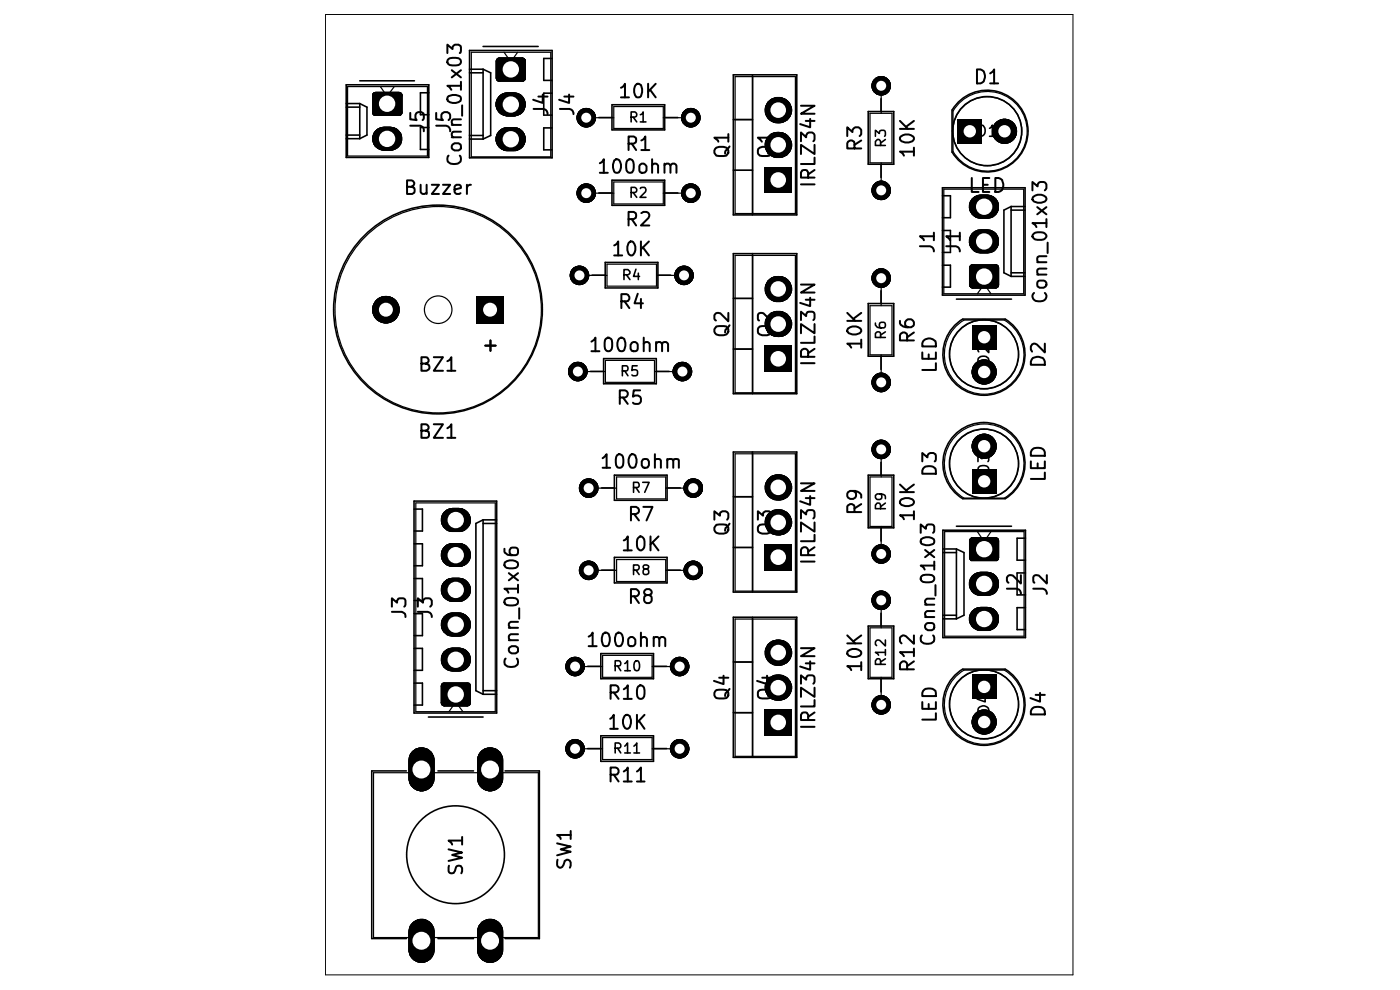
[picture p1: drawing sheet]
<svg xmlns="http://www.w3.org/2000/svg" width="297mm" height="210mm" viewBox="0 0 297 210" stroke-linecap="round" stroke-linejoin="round" font-family="sans-serif">
<g fill="#000">
<path d="M79.2 19.7l.5-.2h5l.5 .2 .1 .3v4.1l-.1 .3-.3 .1h-5.5l-.2-.1-.2-.3v-4.1zM105.9 12.9h4.9v3.7h-4.9zM106.1 20.1a3.9 3.9 0 0 1 3.2-.5 2.56 2.56 0 0 1 2.2 2.6 2.56 2.56 0 0 1-2.2 2.5 3.8 3.8 0 0 1-3.6-.9 2.55 2.55 0 0 1 .4-3.7zM105.4 12.4l.4-.2h5.1l.4 .2 .2 .3v4.1l-.2 .3-.2 .2h-5.5l-.4-.6v-3.8zM79.7 20.2h5v3.7h-5zM79.5 27.8a3.7 3.7 0 0 1 4.1-.8 2.56 2.56 0 0 1 1.7 2.7 2.56 2.56 0 0 1-2.2 2.3 4.1 4.1 0 0 1-3.6-.9 2.75 2.75 0 0 1 0-3.3zM105.7 27.9a2.17 2.17 0 0 1 1.7-.9 3.5 3.5 0 0 1 3.6 .9 2.58 2.58 0 0 1-1.7 4.2 3.3 3.3 0 0 1-4.1-1.8 2.55 2.55 0 0 1 .5-2.4zM162.8 29a2.91 2.91 0 0 1 3.8-.6 2.91 2.91 0 0 1 1.1 3.7 2.9 2.9 0 0 1-4.1 1.1 2.9 2.9 0 0 1-.8-4.2zM162.8 21.6a2.91 2.91 0 0 1 4.3-.3 2.91 2.91 0 0 1-.1 4.3 2.92 2.92 0 0 1-3.9-.1 2.92 2.92 0 0 1-.3-3.9zM203.1 25.2h5.3v5.3h-5.3zM162.2 35.4h5.9v5.5h-5.9zM162.8 59.5a3 3 0 0 1 3.4-.8 3 3 0 0 1 1.9 2.9 2.92 2.92 0 0 1-4 2.4 2.92 2.92 0 0 1-1.3-4.5z"/>
<path d="M206.2 49.6a3.3 3.3 0 0 1 3.4-.8 2.51 2.51 0 0 1 2.3 2.5 2.51 2.51 0 0 1-2.3 2.5 3.3 3.3 0 0 1-3.4-1 2.44 2.44 0 0 1 0-3.2zM206.2 42.2a3.9 3.9 0 0 1 5.2 0 2.58 2.58 0 0 1-1.8 4.2 3.3 3.3 0 0 1-3.4-.9 2.44 2.44 0 0 1 0-3.3zM205.8 56.3l.2-.2h5.5l.2 .2 .2 .3v4.1l-.2 .3-.4 .2-5.3-.1-.4-.6v-3.7zM101.1 62.8h5.8v5.8h-5.8zM162.2 73.3h5.9v5.6h-5.9zM162.8 67a2.98 2.98 0 0 1 3.4-.9 2.98 2.98 0 0 1 1.9 2.9 2.98 2.98 0 0 1-2.7 2.5 2.98 2.98 0 0 1-3.1-2 2.87 2.87 0 0 1 .5-2.5zM206.2 68.9h5.2v5.3h-5.2zM206.3 56.8h4.9v3.6h-4.9zM94.1 116.2a3.7 3.7 0 0 1 4-.9 2.51 2.51 0 0 1 1.8 2.7 2.51 2.51 0 0 1-2.3 2.2 3.8 3.8 0 0 1-3.5-.8 2.75 2.75 0 0 1 0-3.2zM94.1 108.7a3.9 3.9 0 0 1 5.2 0 2.51 2.51 0 0 1 .4 2.6 2.51 2.51 0 0 1-2.1 1.6 3.5 3.5 0 0 1-3.5-1 2.75 2.75 0 0 1 0-3.2zM162.8 109a2.9 2.9 0 0 1 4.1-.4 2.9 2.9 0 0 1 .5 4 3.1 3.1 0 0 1-5.1-1 2.95 2.95 0 0 1 .5-2.6zM162.8 101.7a2.91 2.91 0 0 1 3.8-.7 2.91 2.91 0 0 1 1.1 3.7 2.9 2.9 0 0 1-4.1 1.2 2.9 2.9 0 0 1-.8-4.2z"/>
<path d="M206.2 99.5h5.2v5.2h-5.2zM206.3 114.7h4.9v3.6h-4.9zM205.6 114.4l.6-.4h5.1l.4 .2 .2 .2v4.2l-.2 .3-.2 .1h-5.5l-.4-.6zM94.1 138.3a2.44 2.44 0 0 1 1.7-.9 3.5 3.5 0 0 1 3.5 .9 2.51 2.51 0 0 1 .4 2.5 2.51 2.51 0 0 1-2.1 1.6 3.8 3.8 0 0 1-3.5-.8 2.9 2.9 0 0 1 0-3.3zM94.1 130.9a3.9 3.9 0 0 1 5.2 0 2.51 2.51 0 0 1 .4 2.6 2.51 2.51 0 0 1-2.1 1.5 3.5 3.5 0 0 1-3.5-.9 2.75 2.75 0 0 1 0-3.2zM94.1 123.5a3.7 3.7 0 0 1 4-.8 2.56 2.56 0 0 1 1.8 2.7 2.56 2.56 0 0 1-2.3 2.3 3.5 3.5 0 0 1-3.5-1 2.75 2.75 0 0 1 0-3.2zM162.2 115.4h5.9v5.6h-5.9zM162.8 136.6a3 3 0 0 1 3.4-.7 3 3 0 0 1 1.9 2.9 2.92 2.92 0 0 1-4 2.3 2.92 2.92 0 0 1-1.3-4.5zM206.2 129.7a2.17 2.17 0 0 1 1.7-.9 3.5 3.5 0 0 1 3.5 .9 2.6 2.6 0 0 1-1.8 4.2 3.1 3.1 0 0 1-3.7-1.4 2.3 2.3 0 0 1 .3-2.8zM206.2 122.3a3.3 3.3 0 0 1 3.4-.9 2.51 2.51 0 0 1 2.3 2.5 2.51 2.51 0 0 1-2.3 2.5 3.5 3.5 0 0 1-3.4-.8 2.57 2.57 0 0 1 0-3.3zM87.3 159.5a2.82 2.82 0 0 1 2.9-.8 2.82 2.82 0 0 1 2 2.3v4.3a2.76 2.76 0 0 1-2.8 2.6 2.76 2.76 0 0 1-2.7-2.6v-4.3l.2-1zM94.2 145.5h4.9v3.6h-4.9z"/>
<path d="M93.7 144.9l.3-.1h5.5l.2 .1 .2 .6v3.7a.72 .72 0 0 1-.7 .7h-5.1l-.4-.3-.1-.3v-4.1zM102.2 159.2a2.84 2.84 0 0 1 4.6 1.8v4.3a2.76 2.76 0 0 1-2.8 2.6 2.76 2.76 0 0 1-2.7-2.6v-4.3a2.5 2.5 0 0 1 .9-1.8zM162.2 150.4h5.9v5.6h-5.9zM162.8 144.1a2.98 2.98 0 0 1 3.4-.9 2.98 2.98 0 0 1 1.9 2.9 2.98 2.98 0 0 1-2.7 2.5 2.98 2.98 0 0 1-3.1-2 2.87 2.87 0 0 1 .5-2.5zM206.2 143.1h5.2v5.2h-5.2zM87.7 195.5a2.75 2.75 0 0 1 4.5 1.9v4.4a2.77 2.77 0 0 1-2.8 2.4 2.77 2.77 0 0 1-2.7-2.4v-4.4a2.27 2.27 0 0 1 1-1.9zM102.2 195.5a2.83 2.83 0 0 1 4.6 1.9v4.4a2.77 2.77 0 0 1-2.8 2.4 2.77 2.77 0 0 1-2.7-2.4v-5l.2-.5z"/>
<circle cx="186.9" cy="18.2" r="2.07"/>
<circle cx="187" cy="18.2" r="2.06"/>
<circle cx="124.4" cy="25" r="2.07"/>
<circle cx="124.4" cy="25" r="2.04"/>
<circle cx="146.5" cy="25" r="2.03"/>
<circle cx="146.6" cy="25" r="2.07"/>
<circle cx="213.1" cy="27.8" r="2.67"/>
<circle cx="213.1" cy="27.9" r="2.66"/>
<circle cx="122.9" cy="58.4" r="2.07"/>
<circle cx="122.9" cy="58.4" r="2.04"/>
<circle cx="124.4" cy="41" r="2.07"/>
<circle cx="124.4" cy="41" r="2.04"/>
<circle cx="145.1" cy="58.4" r="2.07"/>
<circle cx="145.1" cy="58.4" r="2.04"/>
<circle cx="146.5" cy="41" r="2.03"/>
<circle cx="146.6" cy="41" r="2.07"/>
<circle cx="186.9" cy="40.4" r="2.07"/>
<circle cx="186.9" cy="59" r="2.07"/>
<circle cx="187" cy="59" r="2.06"/>
<circle cx="187" cy="40.4" r="2.06"/>
<circle cx="81.9" cy="65.7" r="2.92"/>
<circle cx="122.6" cy="78.8" r="2.07"/>
<circle cx="144.7" cy="78.8" r="2.07"/>
<circle cx="144.8" cy="78.8" r="2.07"/>
<circle cx="208.8" cy="78.9" r="2.65"/>
<circle cx="208.8" cy="78.9" r="2.67"/>
<circle cx="186.9" cy="81.1" r="2.07"/>
<circle cx="186.9" cy="95.3" r="2.07"/>
<circle cx="187" cy="81.1" r="2.06"/>
<circle cx="187" cy="95.4" r="2.06"/>
<circle cx="208.8" cy="94.7" r="2.63"/>
<circle cx="208.8" cy="94.7" r="2.67"/>
<circle cx="124.9" cy="103.5" r="2.04"/>
<circle cx="124.9" cy="103.5" r="2.07"/>
<circle cx="147.1" cy="103.5" r="2.04"/>
<circle cx="147.1" cy="103.5" r="2.07"/>
<circle cx="186.9" cy="117.5" r="2.07"/>
<circle cx="186.9" cy="117.5" r="2.04"/>
<circle cx="124.9" cy="121" r="2.07"/>
<circle cx="124.9" cy="121" r="2.04"/>
<circle cx="147.1" cy="121" r="2.07"/>
<circle cx="147.1" cy="121" r="2.04"/>
<circle cx="186.9" cy="127.3" r="2.07"/>
<circle cx="187" cy="127.4" r="2.06"/>
<circle cx="122" cy="141.4" r="2.07"/>
<circle cx="122" cy="158.8" r="2.07"/>
<circle cx="122" cy="158.8" r="2.04"/>
<circle cx="122" cy="141.4" r="2.04"/>
<circle cx="144.2" cy="141.4" r="2.07"/>
<circle cx="144.2" cy="158.8" r="2.07"/>
<circle cx="144.2" cy="158.8" r="2.04"/>
<circle cx="144.2" cy="141.4" r="2.04"/>
<circle cx="186.9" cy="149.5" r="2.07"/>
<circle cx="187" cy="149.5" r="2.06"/>
<circle cx="208.8" cy="153.1" r="2.62"/>
<circle cx="208.8" cy="153.2" r="2.67"/>
</g>
<path d="M105.9 12.9h4.9v3.7h-4.9zM79.7 20.2h5v3.7h-5zM206.3 56.8h4.9v3.6h-4.9zM206.3 114.7h4.9v3.6h-4.9zM94.2 145.5h4.9v3.6h-4.9z" fill="none" stroke="#000" stroke-width="1.4"/>
<path d="M81.5 29.4h1.3M107.6 22.1h1.4M107.6 29.5h1.4M208.1 51.2h1.3M208.1 43.8h1.3M96 110.3h1.3M96 117.7h1.3M96 139.9h1.3M96 125.1h1.3M96 132.5h1.3M208.1 123.8h1.3M208.1 131.3h1.3" fill="none" stroke="#000" stroke-width="5.1"/>
<path d="M165 30.7h.3M165 23.4h.3M165 68.7h.3M165 61.3h.3M165 110.8h.3M165 103.4h.3M165 138.4h.3M165 145.9h.3M89.4 161.3v3.8M104 161.3v3.8M89.4 197.7v3.8M104 197.7v3.8" fill="none" stroke="#000" stroke-width="5.5"/>
<g fill="none" stroke="#000" stroke-width=".25">
<path d="M73.7 18.4h17v14.7h-17zM80.7 18.4l1.4 2 1.5-2M100 11.1h16.8v22.2h-16.8zM106.9 11.1l1.5 2 1.4-2M156 16.3h12.7v29h-12.7zM159.7 16.3v29M186.9 18.2v5.8M124.4 25h5.8M130.2 38.6h10.5v4.7h-10.5zM130.2 22.6h10.5v4.7h-10.5zM140.7 25h5.9M156 25.4h3.7"/>
<path d="M156 36.1h3.7M184.6 24h4.6v10.5h-4.6zM186.9 34.5v5.9M202.2 23.6v8.6M202.2 23.6a8.4 8.4 0 0 1 12.7-2.2 8.4 8.4 0 0 1 0 12.9 8.4 8.4 0 0 1-12.7-2.2M122.9 58.4h5.9M124.4 41h5.8M128.8 56h10.5v4.7h-10.5zM139.3 58.4h5.8M140.7 41h5.9M156 54.2h12.7v29.1h-12.7zM159.7 54.2v29.1"/>
<path d="M186.9 59v5.8M200.2 40.1h17v22.2h-17zM122.6 78.8h5.8M128.4 76.4h10.4v4.7h-10.4zM138.8 78.8h6M156 63.3h3.7M156 74.1h3.7M184.6 64.8h4.6v10.5h-4.6zM186.9 75.3v5.8M204.5 67.9h8.5M204.5 67.9a8.4 8.4 0 0 0-2.2 12.7 8.4 8.4 0 0 0 12.9 0 8.4 8.4 0 0 0-2.1-12.7M207.3 62.3l1.5-2 1.4 2"/>
<path d="M156 96.3h12.7v29.1h-12.7zM159.7 96.3v29.1M186.9 95.3v5.9M88.2 106.7h16.9v44.3h-16.9zM124.9 103.5h5.9M130.8 118.7h10.4v4.7h-10.4zM130.8 101.2h10.4v4.6h-10.4zM141.2 103.5h5.9M156 116.2h3.7M156 105.4h3.7M184.6 101.2h4.6v10.5h-4.6zM186.9 111.7v5.8"/>
<path d="M200.4 112.8h16.8v22.2h-16.8zM204.5 105.7h8.5M204.5 105.7a8.4 8.4 0 0 1-2.2-12.8 8.4 8.4 0 0 1 12.9 0 8.4 8.4 0 0 1-2.1 12.8M207.3 112.8l1.5 2.1 1.4-2.1M124.9 121h5.9M127.8 139h10.5v4.7h-10.5zM141.2 121h5.9M156 131.3h12.7v29.1h-12.7zM159.7 131.3v29.1M184.6 133.2h4.6v10.5h-4.6zM186.9 127.3v5.9M95.2 151l1.5-2.1 1.5 2.1"/>
<path d="M122 141.4h5.8M122 158.8h5.8M127.8 156.5h10.5v4.6h-10.5zM138.3 141.4h5.9M138.3 158.8h5.9M156 151.2h3.7M156 140.5h3.7M186.9 143.7v5.8M204.5 142.1h8.5M204.5 142.2a8.4 8.4 0 0 0-2.2 12.7 8.4 8.4 0 0 0 12.9 0 8.4 8.4 0 0 0-2.1-12.7M79.2 163.9h35v35h-35z"/>
<circle cx="209.5" cy="27.9" r="7.3"/>
<circle cx="93" cy="65.7" r="21.9"/>
<circle cx="93" cy="65.7" r="2.92"/>
<circle cx="208.8" cy="75.2" r="7.3"/>
<circle cx="208.8" cy="98.4" r="7.3"/>
<circle cx="208.8" cy="149.4" r="7.3"/>
</g>
<g fill="none" stroke="#000" stroke-width=".42">
<path d="M94.9 11.3v-1.8l1.1 .9a.84 .84 0 0 1 .5-.9h.8l.4 .2 .1 1.1-.3 .5M95 12.7a2.27 2.27 0 0 1 2.7 0 .77 .77 0 0 1-.4 1.1 2.6 2.6 0 0 1-2.3-.3zM95.8 14.9l2 1.5M97.8 18.2h-2.9l.4 .3 .5 .5M97.8 17.4v1.6M97.8 14.9l-2 1.5M131.7 18.6l.4-.1 .5-.7v2.9M134.9 18a.67 .67 0 0 1 .6-.2 .67 .67 0 0 1 .6 .5 1.71 1.71 0 0 1-.6 2.4 .64 .64 0 0 1-.8-.6 2.16 2.16 0 0 1 .2-2.1zM137.5 17.8v2.9M137.9 19l1.2 1.7M139.1 17.8l-1.6 1.7M207.3 14.7h.7a1.63 1.63 0 0 1 1 1.5 1.63 1.63 0 0 1-1 1.5h-.7z"/>
<path d="M210.1 15.6l.5-.5 .3-.4v3M210.1 17.7h1.6M86.4 39.6h.9a.68 .68 0 0 0 .6-.7 .68 .68 0 0 0-.6-.6h-.9v2.8h1.1a.79 .79 0 0 0 .5-.8 .79 .79 0 0 0-.7-.7M87 26.7h2.1a.9 .9 0 0 1 .8 1.1M87 24v1.3l1.4 .2-.3-.4v-.7l.2-.4 .4-.2h.7l.3 .2a1.16 1.16 0 0 1 .1 1.3l-.1 .2M89.2 39.2v1.5l.2 .3a.78 .78 0 0 0 1.1-.1M90.5 39.2v1.9M91.6 39.2h1.5l-1.5 1.9h1.5M92.5 26.7h2.2a1.02 1.02 0 0 1 .8 1.1M92.5 24v1.3l1.5 .2-.4-.4v-.7l.2-.4 .4-.2h.7l.4 .2 .2 .4v.7l-.3 .4M94 39.2h1.5l-1.5 1.9h1.5M95 20.6a2.27 2.27 0 0 1 2.7 0 .77 .77 0 0 1-.4 1.1 2.29 2.29 0 0 1-2.3-.3z"/>
<path d="M95.2 33a1.09 1.09 0 0 0-.2 1.3 1.09 1.09 0 0 0 1.2 .5 1.23 1.23 0 0 0 1.2-.3 1.23 1.23 0 0 0 .3-1.3l-.2-.2M95.8 29.1h2M95.8 26.5h2M96 30.6l.4-.2h.9l.2 .2a.78 .78 0 0 1-.2 1.3h-.9a.78 .78 0 0 1-.4-1.3zM97.8 27.9h-1.5a.64 .64 0 0 0-.5 .6 .64 .64 0 0 0 .4 .6M97.8 25.3l-1.8 .1-.2 .7 .4 .4M98 22.3v2.2M99.1 39.2v1.9M99.9 39.2a.76 .76 0 0 0-.8 .6M113.2 23.1h2.1a1 1 0 0 1 .9 1.1M114.2 20.5h2M115.1 20.1v1.7l-2-.6"/>
<path d="M118.8 23.1h2a1 1 0 0 1 .9 1.1M119.7 20.5h2M120.7 20.1v1.7l-2.1-.6M127.2 34.6l.4-.1 .5-.7v2.9M127.2 36.7h1.7M130.3 34a.72 .72 0 0 1 .7-.2 .72 .72 0 0 1 .6 .6 2.17 2.17 0 0 1-.3 2.2 .74 .74 0 0 1-1.1-.5 2.57 2.57 0 0 1 .1-2.1zM131.7 20.7h1.7M133.1 34a.72 .72 0 0 1 .7-.2 .72 .72 0 0 1 .6 .6 2.89 2.89 0 0 1-.3 2.2 .84 .84 0 0 1-1.2-.5 3 3 0 0 1 .2-2.1zM133.3 30.5h1.1l.3-.2a.78 .78 0 0 0-.3-1.3h-1.1v2.8M134 30.5l1 1.3M135.7 35l.4-.3a.97 .97 0 0 1 1.1 .6v.8a.82 .82 0 0 1-.8 .6 .82 .82 0 0 1-.8-.6zM136.1 29.8l.5-.4 .3-.4v2.8"/>
<path d="M136.1 31.8h1.6M138.3 35l.5-.3 .6 .2 .2 .2v1.6M138.3 33.8v2.9M141 35l.4-.3 .7 .2 .1 .2v1.6M141 34.7v2M142.2 35.1l.5-.4 .6 .2 .2 .2v1.6M152 31.3a2.19 2.19 0 0 1 2.3 .3 1 1 0 0 1-.2 1.4l-1.5 .1a.97 .97 0 0 1-.9-.5 .97 .97 0 0 1 0-1zM154.5 29.2h-3l.8 .6 .1 .3M154.5 28.4v1.7M154.8 31.1l-.9 .9-.1 .6M160.9 31.6a1.78 1.78 0 0 1 2.8 .3 1.01 1.01 0 0 1-1 1.2h-1a.97 .97 0 0 1-.9-.5 .97 .97 0 0 1 .1-1zM163.7 29.2h-2.9l.8 .9"/>
<path d="M163.7 28.4v1.7M163.9 31.1l-.1 .2a1.57 1.57 0 0 0-.8 1.3M169.9 30v-1.9l1.1 1a.97 .97 0 0 1 .6-1h.7l.4 .3 .1 1.1-.3 .5M169.9 22.4h2.9l-2.9 1.7h2.9M169.9 39.1h2.9M170.9 25.6h1.9M171.4 37.7v-1.1l-.1-.3a.8 .8 0 0 0-1.4 .3v1.1h2.9M171.9 25.2v1.8l-2.1-.7M172.8 33.4v1.4h-2.9M172.8 30.7v2l-2.9-2v2M172.8 36.1l-1.4 .9M179.7 28.9v-1.9l1.1 1a.97 .97 0 0 1 .6-1h.7l.6 .6v.8l-.3 .5"/>
<path d="M181.3 31.5v-1.1a.77 .77 0 0 0-.8-.6 .77 .77 0 0 0-.8 .6v1.1h3M182.7 29.8l-1.4 .9M190.9 27.3h3M190.9 25.6l1.7 1.7M191.1 29a1.96 1.96 0 0 1 2.8 .2v.3a1.89 1.89 0 0 1-3 0zM193.9 32.2h-3l.7 .5 .2 .3M193.9 31.3v1.7M193.9 25.6l-1.7 1.3M206.2 37.8v2.9h1.4M208.5 39.2h1M209.9 37.8h-1.4v2.9h1.4M211.2 37.8a1.33 1.33 0 0 1 1.6 1.2 1.35 1.35 0 0 1-1.6 1.7z"/>
<path d="M96.4 40.2l1.4-.3-.1-.5-.3-.2h-.5l-.3 .2-.2 .2v1.1l.5 .4h.5l.3-.1M130.3 52.1l.6-.5 .2-.4v3M130.3 54.2h1.7M133.3 51.6a.68 .68 0 0 1 .8-.4 .68 .68 0 0 1 .5 .6 1.86 1.86 0 0 1-.5 2.4h-.3a1.48 1.48 0 0 1-.7-1.9zM133.3 46.5h1.1a.82 .82 0 0 0 .6-.8 .82 .82 0 0 0-.6-.7h-1.1v2.8M134 46.5l1 1.3M136 51.2v3M136.1 45.2l.4-.2h.7a.78 .78 0 0 1 .4 1.2l-1.6 1.6h1.7M136.4 52.5l1.3 1.7M137.7 51.2l-1.7 1.7M195.2 52.2h2.1a1 1 0 0 1 .8 1.1M198.1 50.1h-2.9l.7 .6 .1 .3"/>
<path d="M198.1 49.4v1.6M200.7 52.2h2.1a1 1 0 0 1 .8 1.1M203.6 50.1h-2.9l.9 .9M203.6 49.4v1.6M219 40.4v-1.8l1.1 .9a.78 .78 0 0 1 .6-.9l1 .1 .3 .4v.9l-.3 .4M219.2 49.7a1.96 1.96 0 0 1 2.8 .2v.3a1.48 1.48 0 0 1-1.9 .7 1.02 1.02 0 0 1-1.1-1zM219.2 41.7a1.87 1.87 0 0 1 2.8 .4v.2a1.89 1.89 0 0 1-3 0zM220 58.2h2M220 55.6h2M220 43.9l2 1.6M220.1 59.8l.5-.3h.8a.77 .77 0 0 1 .6 .8 .77 .77 0 0 1-.6 .7h-.8l-.3-.1a.9 .9 0 0 1-.2-1.1zM222 57h-1.5a.73 .73 0 0 0-.4 1.1l.2 .1"/>
<path d="M222 54.4h-1.5a.73 .73 0 0 0-.4 1.1l.2 .1M222 47.3h-3l.7 .5 .2 .4M222 46.5v1.7M222 43.9l-2 1.6M222.2 51.5v2.2M89.4 77.1h.9a.68 .68 0 0 0 .6-.7 .68 .68 0 0 0-.6-.6h-.9v2.8h1.1a.73 .73 0 0 0 .6-.5 .73 .73 0 0 0-.3-.8l-.5-.2M92 75.8h2l-2 2.8h2M94.9 76.6l.3-.2 .6-.6v2.8M94.9 78.6h1.7M102.9 73.3h2.3M104 72.2v2.2M125.5 72.5l.6-.5 .2-.4v2.9"/>
<path d="M125.5 74.5h1.7M128.5 71.9a.74 .74 0 0 1 1.3 .2 2.6 2.6 0 0 1-.4 2.3 .77 .77 0 0 1-1.1-.4 3 3 0 0 1 .2-2.1zM131.3 71.9l.1-.1a.66 .66 0 0 1 1.1 .3 1.71 1.71 0 0 1-.5 2.4 .64 .64 0 0 1-.9-.5 2.16 2.16 0 0 1 .2-2.1zM131.8 63.9h1.1a.77 .77 0 0 0 .7-.7 .77 .77 0 0 0-.7-.8h-1.1v3M132.5 63.9l1 1.5M134 72.7a.76 .76 0 0 1 1.3 .4l-.1 1.1a.87 .87 0 0 1-1.4-.2v-.9zM135.3 62.3l-.7 2h1.8M136 63.4v2M136.6 72.9l.4-.3 .7 .1 .1 .3v1.5M136.6 71.6v2.9M139.2 72.9l.4-.3 .7 .1 .2 .3v1.5M139.2 72.6v1.9"/>
<path d="M140.5 73v-.3l.4-.1 .7 .1 .1 .3v1.5M152 69.3l1.5-.1a.97 .97 0 0 1 .9 .5 .97 .97 0 0 1-.1 1 2.04 2.04 0 0 1-2.6 0 1 1 0 0 1 .3-1.4zM154.5 66.4v1.8l-1.7-1.7a.9 .9 0 0 0-1.3 .4v.7l.4 .4M154.8 69l-.9 .9-.1 .6M161.2 69.3l1.5-.1a.97 .97 0 0 1 1 .9 .97 .97 0 0 1-1 1h-1a1.02 1.02 0 0 1-.9-.7 1.02 1.02 0 0 1 .4-1.1zM163.7 66.4v1.8l-1.7-1.7a.8 .8 0 0 0-1.2 .4v.7l.2 .4M163.9 69l-.8 .9-.1 .6M169.9 67.9v-1.8l1.1 1a.78 .78 0 0 1 .6-1h.7l.4 .3 .1 1.1-.3 .4M169.9 60.4h2.9l-2.9 1.7h2.9M169.9 77h2.9M170.9 63.6h1.9M171.4 75.7v-1.2a.8 .8 0 0 0-.7-.5 .8 .8 0 0 0-.8 .5v1.2h2.9"/>
<path d="M171.9 63.2v1.7l-2.1-.6M172.8 71.4v1.3h-2.9M172.8 68.7v2l-2.9-2v2M172.8 74l-1.4 .9M179.7 68.1h3M179.7 66.4l1.7 1.7M179.9 69.7a1.87 1.87 0 0 1 2.8 .3v.3a1.89 1.89 0 0 1-3 0zM182.7 72.9h-3l.5 .2 .4 .6M182.7 72v1.7M182.7 66.4l-1.7 1.2M190.9 68.1a1.15 1.15 0 0 0 1.3 1.3h1.1l.6-.5a1.03 1.03 0 0 0-.6-1.2h-.7a1.03 1.03 0 0 0-.6 1.2l.6 .5M192.4 72.2v-1.1a.77 .77 0 0 0-.7-.6 .77 .77 0 0 0-.8 .6v1.1h3"/>
<path d="M193.9 70.5l-1.5 1M195.7 74.8v1.3h2.8v-1.3M195.8 72.4a1.72 1.72 0 0 1 2.7 0v1.1h-2.8zM197 75.2v.9M198.5 77v1.5h-2.8M219.1 75.9a1.88 1.88 0 0 1 2.4 .4l.2 1.1h-3v-.7zM219.4 62.1a1.04 1.04 0 0 0-.3 1.3 1.04 1.04 0 0 0 1.2 .5 1.19 1.19 0 0 0 1.3-.3 1.19 1.19 0 0 0 .2-1.3l-.1-.2M221.7 72.9v1.9l-1.7-1.7-.5-.2a.76 .76 0 0 0-.8 .6v.7l.2 .4M89.4 91.3h.9a.68 .68 0 0 0 .6-.6 .68 .68 0 0 0-.6-.7h-.9v2.9l1.4-.1a.82 .82 0 0 0 .2-.9 .82 .82 0 0 0-.7-.6M92 90h2l-2 2.9h2M94.9 90.8l.6-.4 .3-.4v2.9M94.9 92.9h1.7"/>
<path d="M127.8 97.2l.9-.9v2.9M127.8 99.2h1.6M131 96.5a.72 .72 0 0 1 1.2 .4 2.48 2.48 0 0 1-.4 2.2 .77 .77 0 0 1-1.1-.4 2.75 2.75 0 0 1 .3-2.2zM131.5 84.3h1.1a.78 .78 0 0 0 .6-.7 .78 .78 0 0 0-.6-.8h-1.1v2.9M132.2 84.3l1 1.4M133.7 96.6a.66 .66 0 0 1 .7-.2 .66 .66 0 0 1 .5 .5 1.66 1.66 0 0 1-.5 2.3 .64 .64 0 0 1-.9-.5 2.16 2.16 0 0 1 .2-2.1zM135.8 82.8h-1.4l-.1 1.4 .4-.3h.7l.4 .3 .2 .3v.7l-.2 .2a1.16 1.16 0 0 1-1.4 .2l-.1-.2M136.4 97.4a.9 .9 0 0 1 1.3 .5v.8a.82 .82 0 0 1-.8 .5 .82 .82 0 0 1-.8-.5v-.8zM138.9 97.6a.8 .8 0 0 1 1.3 .1v1.5M138.9 96.3v2.9M141.6 97.6a.8 .8 0 0 1 1.2 .1v1.5M141.6 97.4v1.8"/>
<path d="M142.8 97.7a.67 .67 0 0 1 1.2 0v1.5M195.7 97.9v-1.8l1.1 .9a.78 .78 0 0 1 .6-.9h.6l.3 .2a1.32 1.32 0 0 1 .2 1.5l-.2 .1M195.8 99.4a1.92 1.92 0 0 1 2.7 0v1.1h-2.8zM218.7 97.9v1.4h3v-1.4M218.9 95.5a1.92 1.92 0 0 1 2.6 0l.2 .4v.8h-3v-.8zM220.1 98.3v1M107 116.4v.6a1.46 1.46 0 0 0 1.3 .8l1.3-.1a1.02 1.02 0 0 0 0-1.5h-1.2l-.3 .5v.6l.3 .4 .2 .1M107.1 119.3a2.27 2.27 0 0 1 2.7 0 .84 .84 0 0 1-.4 1.2 2.6 2.6 0 0 1-2.3-.4zM132.3 114.6l.3-.1 .6-.7v2.9M132.3 116.7h1.7M133.9 109h1.1a.77 .77 0 0 0 .6-.7 .77 .77 0 0 0-.6-.8h-1.1v2.9M134.5 109l1 1.4"/>
<path d="M135.4 114.1a.68 .68 0 0 1 .7-.3 .68 .68 0 0 1 .5 .6 2.35 2.35 0 0 1-.3 2.2 .66 .66 0 0 1-.7 .1 .66 .66 0 0 1-.4-.5 2.69 2.69 0 0 1 .2-2.1zM136.5 107.5h1.9l-1.2 2.9M138 113.8v2.9M138.4 115.1l1.3 1.6M139.7 113.8l-1.7 1.7M151.5 110.2v-1.7l1.2 .9 .1-.7 .4-.2h.7l.4 .1 .2 .4v.8l-.2 .4M152 111.3l1.5-.1a.97 .97 0 0 1 .9 .5 .97 .97 0 0 1-.1 1.1 2.04 2.04 0 0 1-2.6 0 1 1 0 0 1 .3-1.5zM154.8 111.1l-.9 .9-.1 .6M160.8 110.2v-1.7l1.1 .9 .1-.7 .4-.2h.7l.3 .1 .3 .4v.8l-.3 .4M160.9 111.7a2.41 2.41 0 0 1 2.3-.4 1.02 1.02 0 0 1 .5 1.1 1.02 1.02 0 0 1-1 .8h-1a.97 .97 0 0 1-.9-.5 .97 .97 0 0 1 .1-1zM163.9 111.1l-.8 .9-.1 .6M169.9 110v-1.8l1.1 .9a.78 .78 0 0 1 .6-.9h.7l.4 .3 .1 1.1-.3 .4"/>
<path d="M169.9 102.5h2.9l-2.9 1.6h2.9M169.9 119.1h2.9M170.9 105.7h1.9M171.4 117.8v-1.1a.77 .77 0 0 0-.7-.7 .77 .77 0 0 0-.8 .7v1.1h2.9M171.9 105.2v1.9l-2.1-.8M172.8 113.4v1.4h-2.9M172.8 110.8v2l-2.9-2v2M172.8 116.1l-1.4 .9M181 104.1l.4 .3 .2 .3-.2 .9-.4 .2h-.7l-.4-.2-.2-.9 .4-.4a2.04 2.04 0 0 1 2.6 .7v.6M181.3 108.6v-1.2a.8 .8 0 0 0-.8-.5 .8 .8 0 0 0-.8 .5v1.2h3M182.7 106.9l-1.4 1M190.9 104.4h3"/>
<path d="M190.9 102.8l1.7 1.6M191.1 106.1a1.96 1.96 0 0 1 2.8 .2v.4a1.89 1.89 0 0 1-3 0zM193.9 109.3h-3l.7 .5 .2 .3M193.9 108.5v1.6M193.9 102.8l-1.7 1.2M195.3 113v-1.8l1.1 1a.84 .84 0 0 1 .5-1h.8l.4 .3 .1 1.1-.3 .4M195.4 114.4a2.27 2.27 0 0 1 2.7 0 .74 .74 0 0 1-.4 1.1 1.71 1.71 0 0 1-2.4-.5zM196.3 116.7l1.9 1.5M198.2 120h-2.9l.4 .2 .5 .6M198.2 119.1v1.7M198.2 116.7l-1.9 1.5M221.7 100.2v1.4h-3"/>
<path d="M83.1 129.8h2.2a.86 .86 0 0 1 .7 1.1M83.1 128.7v-1.8l1.1 .9a.78 .78 0 0 1 .6-.9h.7l.4 .3 .1 1.1-.2 .4M88.6 129.8h2.2a1 1 0 0 1 .8 1.1M88.6 128.7v-1.8l1.1 .9a.78 .78 0 0 1 .6-.9l1 .1 .3 .4v.9l-.3 .4M107.1 127.2a2.27 2.27 0 0 1 2.7 0 .77 .77 0 0 1-.4 1.1 3 3 0 0 1-2.3-.2zM107.3 139.7a1.09 1.09 0 0 0-.2 1.2 1.09 1.09 0 0 0 1.2 .6 1.23 1.23 0 0 0 1.2-.4 1.23 1.23 0 0 0 .3-1.2l-.2-.2M107.9 135.8h2M107.9 133.2h2M107.9 121.6l2 1.5M108.1 137.3l.4-.2h.9l.2 .1a.8 .8 0 0 1-.2 1.4h-.9a.78 .78 0 0 1-.4-1.3zM109.9 134.5h-1.5l-.3 .2-.2 .7 .4 .4M109.9 131.9h-1.5l-.3 .2-.2 .7 .4 .4"/>
<path d="M109.9 124.9h-2.9l.7 .5 .2 .3M109.9 124v1.7M109.9 121.6l-2 1.5M110.1 129v2.2M124.9 135l.6-.4 .2-.4v2.9M124.9 137.1h1.7M127.9 134.4a.72 .72 0 0 1 .7-.2 .72 .72 0 0 1 .6 .5 1.71 1.71 0 0 1-.5 2.4 .64 .64 0 0 1-.9-.5 2.57 2.57 0 0 1 .1-2.2zM130.7 134.4a.74 .74 0 0 1 1.3 .3 2.29 2.29 0 0 1-.3 2.3 .74 .74 0 0 1-1.1-.4 2.57 2.57 0 0 1 .1-2.2zM133.3 135.5l.5-.4a.97 .97 0 0 1 1 .6v.9a.82 .82 0 0 1-.8 .5 .82 .82 0 0 1-.7-.5zM133.9 126.5h1.1a.77 .77 0 0 0 .6-.8 .77 .77 0 0 0-.6-.7h-1.1v2.9M134.5 126.5l1 1.4M136 135.5l.4-.4 .7 .2 .1 .2v1.6"/>
<path d="M136 134.2v2.9M137.2 126.2a.65 .65 0 0 1-.6-.6 .65 .65 0 0 1 .6-.6h.5a.65 .65 0 0 1 .6 .6 .65 .65 0 0 1-.6 .6h-.5l-.3 .2a.93 .93 0 0 0 .3 1.5h.5l.3-.1a.93 .93 0 0 0-.3-1.6M138.7 135.5l.3-.4 .8 .2 .1 1.8M138.7 135.1v2M139.9 135.5l.4-.4 .7 .2 .1 .2v1.6M169.9 137.5h2.9l-2.9 1.7h2.9M179.7 136.5h3M179.7 134.8l1.7 1.7M179.9 138.1a1.96 1.96 0 0 1 2.8 .2v.4a1.89 1.89 0 0 1-3 0zM182.7 134.8l-1.7 1.3M193.9 138.3h-3l.9 .9M193.9 134.8v1.8l-1.7-1.6a.81 .81 0 0 0-1.3 .3v.8l.4 .4"/>
<path d="M193.9 137.6v1.6M195.4 122.3a2.27 2.27 0 0 1 2.7 0 .77 .77 0 0 1-.4 1.1 2.6 2.6 0 0 1-2.3-.3zM195.6 134.8a1.09 1.09 0 0 0-.1 1.2 1.09 1.09 0 0 0 1.1 .6 1.23 1.23 0 0 0 1.3-.4 1.23 1.23 0 0 0 .2-1.2l-.2-.2M196.3 130.9h1.9M196.3 128.3h1.9M196.4 132.4l.4-.2h1.1a.87 .87 0 0 1-.2 1.5h-.9a.78 .78 0 0 1-.4-1.3zM198.2 129.6h-1.5l-.3 .2-.1 .7 .3 .4M198.2 127h-1.5l-.3 .2-.1 .6 .3 .5M198.5 124.1v2.2M213.6 124.9h2.1a1 1 0 0 1 .9 1.1M216.6 122v1.8l-1.7-1.7a.9 .9 0 0 0-1.3 .4v.7l.3 .4M219.2 124.9h2a1 1 0 0 1 .9 1.1"/>
<path d="M222.1 122v1.8l-1.7-1.7a.8 .8 0 0 0-1.2 .4v.7l.3 .4M129.4 152.5l.8-.9v3M129.4 154.6h1.7M129.5 146.9h1.1a.78 .78 0 0 0 .6-.8 .78 .78 0 0 0-.6-.7h-1.1v2.8M130.2 146.9l1 1.3M132.3 146.2l.6-.4 .3-.4v2.8M132.3 148.2h1.7M132.5 151.9l.1-.1a.65 .65 0 0 1 .7-.1 .65 .65 0 0 1 .4 .5 1.58 1.58 0 0 1-.8 2.4 1.8 1.8 0 0 1-.4-2.7zM135.1 151.6v3M135.4 145.6a.72 .72 0 0 1 .7-.2 .72 .72 0 0 1 .5 .6 2.48 2.48 0 0 1-.3 2.2 .77 .77 0 0 1-1.1-.5 3 3 0 0 1 .2-2.1zM135.5 152.9l1.2 1.7M136.7 151.6l-1.6 1.7"/>
<path d="M151.7 146.6l.3-.2 .6-.1 1.5 .1a1.01 1.01 0 0 1 0 1.7h-2.1a1 1 0 0 1-.3-1.5zM152.6 143.8h1.9M153.5 143.3v1.8l-2-.7M154.8 146.1l-.9 1-.1 .6M160.9 146.6a2.44 2.44 0 0 1 2.6 0 .94 .94 0 0 1 .1 1 .94 .94 0 0 1-.9 .6l-1.5-.1a1.12 1.12 0 0 1-.3-1.5zM161.7 143.8h2M162.7 143.3v1.8l-2.1-.7M163.9 146.1l-.1 .3a1.57 1.57 0 0 0-.8 1.3M169.9 145v-1.7l1.1 .9a.78 .78 0 0 1 .6-.9h.7l.4 .2 .1 1.1-.3 .4M169.9 154.2h2.9M170.9 140.7h1.9M171.4 152.7v-1.1l-.1-.2a.8 .8 0 0 0-1.4 .2v1.1h2.9"/>
<path d="M171.9 140.3v1.8l-2.1-.7M172.8 148.5v1.4h-2.9M172.8 145.9v1.9l-2.9-1.9v1.9M172.8 151.1l-1.4 1M182.7 141.3h-3l.5 .3 .4 .5M182.7 140.5v1.6M192.4 142v-1.1a.77 .77 0 0 0-.7-.7 .77 .77 0 0 0-.8 .7v1.1h3M193.9 140.3l-1.5 1M195.7 148.9v1.5h2.8v-1.5M195.8 146.6a1.92 1.92 0 0 1 2.7 0v1.1h-2.8zM197 149.3v1.1M198.5 151.3v1.3h-2.8"/>
<path d="M218.9 150.4a1.92 1.92 0 0 1 2.6 0l.2 1.1h-3zM219.7 147.4h2M220.6 147v1.8l-2-.7M98 178.3h-2.8l.6 .6 .1 .2M98 177.5v1.6M118.2 178.9l2.9 .7-2.1 .6 2.1 .5-2.9 .7M121.1 177.1h-2.9l.7 .5 .1 .4M121.1 176.3v1.7M129.5 164.3h1.1a.77 .77 0 0 0 .7-.7 .77 .77 0 0 0-.7-.8h-1.1v3M130.2 164.3l1 1.5M132.3 163.7l.6-.5 .3-.4v3M132.3 165.8h1.7"/>
<path d="M135.1 163.7l.9-.9v3M135.1 165.8h1.6M95.2 180.2l2.8 .6-2.1 .6 2.1 .5-2.8 .7M95.2 183.6a1.32 1.32 0 0 0 .2 1.6 .77 .77 0 0 0 1.1-.5l.2-.6a.7 .7 0 0 1 .7-.5 .7 .7 0 0 1 .6 .5l-.1 1.1M118.3 182.4a1.23 1.23 0 0 0 .4 1.7 1.34 1.34 0 0 0 1.1-1.5 .72 .72 0 0 1 .7-.2 .72 .72 0 0 1 .6 .6l-.2 1.1"/>
</g>
<g fill="none" stroke="#000" stroke-width=".34">
<path d="M73.4 18h17.6v15.4h-17.6zM76.3 17.1h11.6M91 19.7h-1.8v4.6h1.8M99.6 10.7h17.5v22.8h-17.5zM99.6 14.7h2.9M99.6 15.4h2.9M102.5 14.7v14.8M102.5 14.7l1.6 .7v13.3l-1.6 .8M102.5 9.9h11.7M117.1 19.8h-1.7v4.6h1.7M117.1 12.4h-1.7v4.7h1.7M155.6 15.9h13.4v29.7h-13.4z"/>
<path d="M159.6 15.9v29.7M73.4 22h2.9M73.4 22.7h2.9M73.4 29.4h2.9M73.4 28.7h2.9M76.3 22l1.5 .7v6l-1.5 .7M76.3 22v7.4M91 27h-1.8v4.7h1.8M99.6 28.7h2.9M99.6 29.5h2.9M117.1 27.1h-1.7v4.7h1.7M127 24.9h2.8"/>
<path d="M129.8 38.2h11.2v5.4h-11.2zM129.8 22.2h11.2v5.4h-11.2zM133.9 24.8h.8l.3-.1a.61 .61 0 0 0-.3-1h-.8v2.2M134.3 24.8l.8 1.1M135.8 40l.4-.3h.5a.65 .65 0 0 1 .2 1l-1.1 1.2h1.2M135.8 24.3l.5-.2 .1-.4v2.2M135.8 25.9h1.2M141 24.9h2.8M155.6 25.4h4M155.6 36.1h4M184.2 23.7h5.4v11.1h-5.4zM185.7 28.9v-1.3l.9 .7a.49 .49 0 0 1 .4-.7l.7 .1a1.02 1.02 0 0 1 0 1.1v.1"/>
<path d="M186.8 30.9l-.1-1.1-.2-.2h-.4l-.4 .4v.9h2.1M186.9 20.9v2.8M186.9 34.8v2.8M187.8 29.6l-1 .7M199.9 39.8h17.6v22.8h-17.6zM202 23.3v9M202 23.3a8.7 8.7 0 0 1 13-2.1 8.7 8.7 0 0 1 0 13.2 8.7 8.7 0 0 1-13-2.1M207.6 26.5h.6a1.26 1.26 0 0 1 .7 1.8 1.07 1.07 0 0 1-1.3 .6zM209.9 27.2l.6-.7v2.4M209.9 28.9h1.3M125.6 58.4h2.8M127 40.9h2.8"/>
<path d="M128.4 55.7h11.2v5.4h-11.2zM132.4 58.3l1-.1 .2-.3v-.3l-.4-.4h-.8v2.1M132.9 58.3l.7 1M133.9 40.8h.8l.3-.1a.61 .61 0 0 0-.3-1h-.8v2.2M134.3 40.8l.8 1.1M134.9 57.1l-.5 1.5h1.3M135.4 57.9v1.4M139.6 58.4h2.7M141 40.9h2.8M155.6 53.8h13.4v29.7h-13.4zM159.6 53.8v29.7M199.9 56.3h1.7v4.6h-1.7"/>
<path d="M199.9 41.5h1.7v4.7h-1.7M199.9 48.9h1.7v4.6h-1.7M214.5 43.8v14.8M214.5 58.6h3M214.5 43.8l-1.5 .8v13.3l1.5 .7M214.5 57.9h3M214.5 44.6h3M214.5 43.8h3M125.3 78.8h2.8M128.1 76.1h11.1v5.3h-11.1zM132 78.7h.9a.61 .61 0 0 0 .3-.6 .61 .61 0 0 0-.3-.5h-.9v2.1M132.5 78.7l.7 1"/>
<path d="M135.2 77.6h-1.1v1l.2-.2 .8 .1 .1 .3v.7l-.4 .2h-.5l-.2-.2M139.2 78.8h2.7M155.6 74h4M155.6 63.3h4M184.2 64.4h5.4v11.2h-5.4zM185.7 68.5v.5a1.03 1.03 0 0 0 .9 .5h.9l.2-.1 .1-.6-.1-.4h-.7l-.4 .1v.6l.1 .4h.3M186.8 71.6v-.9l-.2-.2a.65 .65 0 0 0-.9 .2v.9h2.1M186.9 61.7v2.7M186.9 75.6v2.8M187.8 70.4l-1 .7M202.9 63.5h11.7M207.6 76a1.32 1.32 0 0 1 2.2 .3v.6h-2.3z"/>
<path d="M209.8 73.4v1.4l-1.3-1.4h-.4a.49 .49 0 0 0-.6 .4v.6l.1 .2M213.2 67.7a8.7 8.7 0 0 1 2.2 13.1 8.7 8.7 0 0 1-13.3 0 8.7 8.7 0 0 1 2.1-13.1h9M155.6 95.9h13.4v29.7h-13.4zM159.6 95.9v29.7M186.9 98.1v2.7M207.5 97.9v-1.4l.8 .8a.82 .82 0 0 1 .5-.8h.5l.3 .1a1.06 1.06 0 0 1 0 1.3M207.6 99.2a1.32 1.32 0 0 1 2.2 .3v.5h-2.3zM87.8 108h1.8v4.6h-1.8M87.8 115.4h1.8v4.6h-1.8M87.8 106.3h17.6v45h-17.6zM102.5 110.3l-1.5 .7v35.5l1.5 .8M102.5 111h2.9"/>
<path d="M102.5 110.3v37M102.5 110.3h2.9M127.6 103.5h2.7M130.3 100.8h11.2v5.3h-11.2zM130.3 118.2h11.2v5.4h-11.2zM134.4 103.4h.8l.3-.2a.65 .65 0 0 0-.3-.9h-.8v2.1M134.9 103.4l.7 1M136.4 102.3h1.3l-.9 2.1M141.5 103.5h2.8M155.6 105.4h4M155.6 116.1h4M184.2 100.8h5.4v11.2h-5.4z"/>
<path d="M186.6 104.8l.5 .3-.1 .7-.4 .2h-.5l-.4-.5v-.4l.3-.2a1.87 1.87 0 0 1 1.7 .2l.1 .7M186.8 107.9v-.8l-.3-.4a.63 .63 0 0 0-.8 .4v.8h2.1M186.9 112v2.8M187.8 106.7l-1 .8M200 117.2h2.9M200 112.5h17.5v22.7h-17.5zM200 116.5h2.9M202.9 116.5l1.6 .7v13.3l-1.6 .8M202.9 116.5v14.8M202.9 111.6h11.7M213.2 105.8h-9a8.7 8.7 0 0 1-2.1-13.1 8.7 8.7 0 0 1 13.3 0 8.7 8.7 0 0 1-2.2 13.1M217.5 114.2h-1.7v4.6h1.7"/>
<path d="M87.8 130.2h1.8v4.6h-1.8M87.8 137.5h1.8v4.7h-1.8M87.8 122.7h1.8v4.7h-1.8M127.5 138.6h11.1v5.4h-11.1zM127.6 120.9h2.7M134.4 120.9h.8a.63 .63 0 0 0 .2-1l-1-.1v2.1M134.9 120.9l.7 1M136.8 120.7l-.4-.4 .2-.4a.72 .72 0 0 1 1 .3v.1a.95 .95 0 0 1-1 .5l-.2 .3 .2 .7a.72 .72 0 0 0 1-.3v-.4l-.4-.4M141.5 120.9h2.8M155.6 130.9h13.4v29.7h-13.4zM159.6 130.9v29.7M184.2 132.8h5.4v11.2h-5.4z"/>
<path d="M186.9 130.1v2.7M187.8 138.4h-2.1l.7 .6M187.8 135.8v1.2l-1.4-1.2h-.4l-.3 .4v.5l.3 .2M187.8 139.7l-1 .7M187.8 137.8v1.2M200 130.5h2.9M200 131.3h2.9M217.5 121.5h-1.7v4.7h1.7M217.5 128.9h-1.7v4.7h1.7M87.8 144.9h1.8v4.7h-1.8M90.9 152.1h11.6M102.5 146.5h2.9"/>
<path d="M102.5 147.3h2.9M124.7 141.3h2.8M124.7 158.8h2.8M127.5 156.1h11.1v5.4h-11.1zM130.5 158.7h.8l.4-.3a.63 .63 0 0 0-.4-.8h-.8v2.1M130.5 141.3h.8a.49 .49 0 0 0 .4-.7l-.2-.4h-1v2.1M131 158.7l.7 1M131 141.3l.7 1M132.5 158.3l.6-.7v2.1M132.5 140.8l.6-.6v2.1M132.5 159.7h1.2M132.5 142.3h1.2"/>
<path d="M134.5 158.3l.6-.7v2.1M134.5 159.7h1.2M134.7 140.4a.52 .52 0 0 1 .7-.2 1.84 1.84 0 0 1 0 2l-.4 .1a1.23 1.23 0 0 1-.4-1.7zM138.6 141.3h2.8M138.6 158.8h2.8M155.6 151.2h4M155.6 140.4h4M186.8 140.9v-.7l-.3-.5a.63 .63 0 0 0-.8 .5v.7h2.1M186.9 144v2.8M207.6 150.2a1.21 1.21 0 0 1 1.4-.4 1.21 1.21 0 0 1 .8 1.3h-2.3zM208.2 147.8h1.6M209 147.4v1.5l-1.7-.6"/>
<path d="M213.2 141.9a8.7 8.7 0 0 1 2.2 13.1 8.7 8.7 0 0 1-13.3 0 8.7 8.7 0 0 1 2.1-13.1h9M86.2 163.5h-7.3v35.6h7.3M92.9 163.5h7.6M107.1 163.5h7.3v35.6h-7.3M92.9 199.1h7.6"/>
<circle cx="209.4" cy="27.8" r="7.3"/>
<circle cx="92.9" cy="65.7" r="22.1"/>
<circle cx="208.7" cy="75.1" r="7.3"/>
<circle cx="208.7" cy="98.3" r="7.3"/>
<circle cx="208.7" cy="149.4" r="7.3"/>
<circle cx="96.6" cy="181.3" r="10.4"/>
</g>
<g fill="#fff">
<circle cx="186.9" cy="81.1" r="1.06"/>
<circle cx="208.8" cy="78.9" r="1.31"/>
<circle cx="208.8" cy="71.5" r="1.31"/>
<circle cx="208.8" cy="94.7" r="1.31"/>
<circle cx="208.8" cy="58.7" r="1.74"/>
<circle cx="208.8" cy="51.2" r="1.74"/>
<circle cx="186.9" cy="59" r="1.06"/>
<circle cx="186.9" cy="95.3" r="1.06"/>
<circle cx="124.4" cy="25" r="1.06"/>
<circle cx="146.6" cy="25" r="1.06"/>
<circle cx="122.9" cy="58.4" r="1.06"/>
<circle cx="146.6" cy="41" r="1.06"/>
<circle cx="124.4" cy="41" r="1.06"/>
<circle cx="108.4" cy="22.2" r="1.74"/>
<circle cx="82.1" cy="22" r="1.74"/>
<circle cx="108.4" cy="14.7" r="1.74"/>
<circle cx="104" cy="65.7" r="1.48"/>
<circle cx="81.9" cy="65.7" r="1.48"/>
<circle cx="108.4" cy="29.5" r="1.74"/>
<circle cx="82.1" cy="29.5" r="1.74"/>
<circle cx="165.1" cy="30.7" r="1.65"/>
<circle cx="165.1" cy="23.4" r="1.65"/>
<circle cx="208.8" cy="43.9" r="1.74"/>
<circle cx="165.1" cy="38.2" r="1.65"/>
<circle cx="186.9" cy="40.4" r="1.06"/>
<circle cx="213.1" cy="27.8" r="1.31"/>
<circle cx="205.7" cy="27.8" r="1.31"/>
<circle cx="186.9" cy="18.2" r="1.06"/>
<circle cx="145.1" cy="58.4" r="1.06"/>
<circle cx="144.8" cy="78.8" r="1.06"/>
<circle cx="122.6" cy="78.8" r="1.06"/>
<circle cx="165.1" cy="76.1" r="1.65"/>
<circle cx="165.1" cy="68.7" r="1.65"/>
<circle cx="165.1" cy="61.3" r="1.65"/>
<circle cx="104" cy="199.6" r="1.91"/>
<circle cx="122" cy="141.4" r="1.06"/>
<circle cx="96.7" cy="139.9" r="1.74"/>
<circle cx="104" cy="163.2" r="1.91"/>
<circle cx="122" cy="158.8" r="1.06"/>
<circle cx="89.4" cy="163.2" r="1.91"/>
<circle cx="96.7" cy="147.3" r="1.74"/>
<circle cx="89.4" cy="199.6" r="1.91"/>
<circle cx="208.8" cy="123.9" r="1.74"/>
<circle cx="186.9" cy="149.5" r="1.06"/>
<circle cx="208.8" cy="116.5" r="1.74"/>
<circle cx="208.8" cy="102.1" r="1.31"/>
<circle cx="208.8" cy="153.2" r="1.31"/>
<circle cx="208.8" cy="131.3" r="1.74"/>
<circle cx="208.8" cy="145.7" r="1.31"/>
<circle cx="186.9" cy="117.5" r="1.06"/>
<circle cx="147.1" cy="121" r="1.06"/>
<circle cx="165.1" cy="118.2" r="1.65"/>
<circle cx="165.1" cy="110.8" r="1.65"/>
<circle cx="165.1" cy="103.4" r="1.65"/>
<circle cx="186.9" cy="127.3" r="1.06"/>
<circle cx="147.1" cy="103.5" r="1.06"/>
<circle cx="165.1" cy="145.9" r="1.65"/>
<circle cx="165.1" cy="153.2" r="1.65"/>
<circle cx="144.2" cy="158.8" r="1.06"/>
<circle cx="165.1" cy="138.4" r="1.65"/>
<circle cx="144.2" cy="141.4" r="1.06"/>
<circle cx="124.9" cy="121" r="1.06"/>
<circle cx="96.7" cy="110.3" r="1.74"/>
<circle cx="96.7" cy="125.1" r="1.74"/>
<circle cx="96.7" cy="132.5" r="1.74"/>
<circle cx="96.7" cy="117.8" r="1.74"/>
<circle cx="124.9" cy="103.5" r="1.06"/>
</g>
<path d="M69 3.1h158.6v203.7h-158.6z" fill="none" stroke="#000" stroke-width=".21"/>
</svg>
